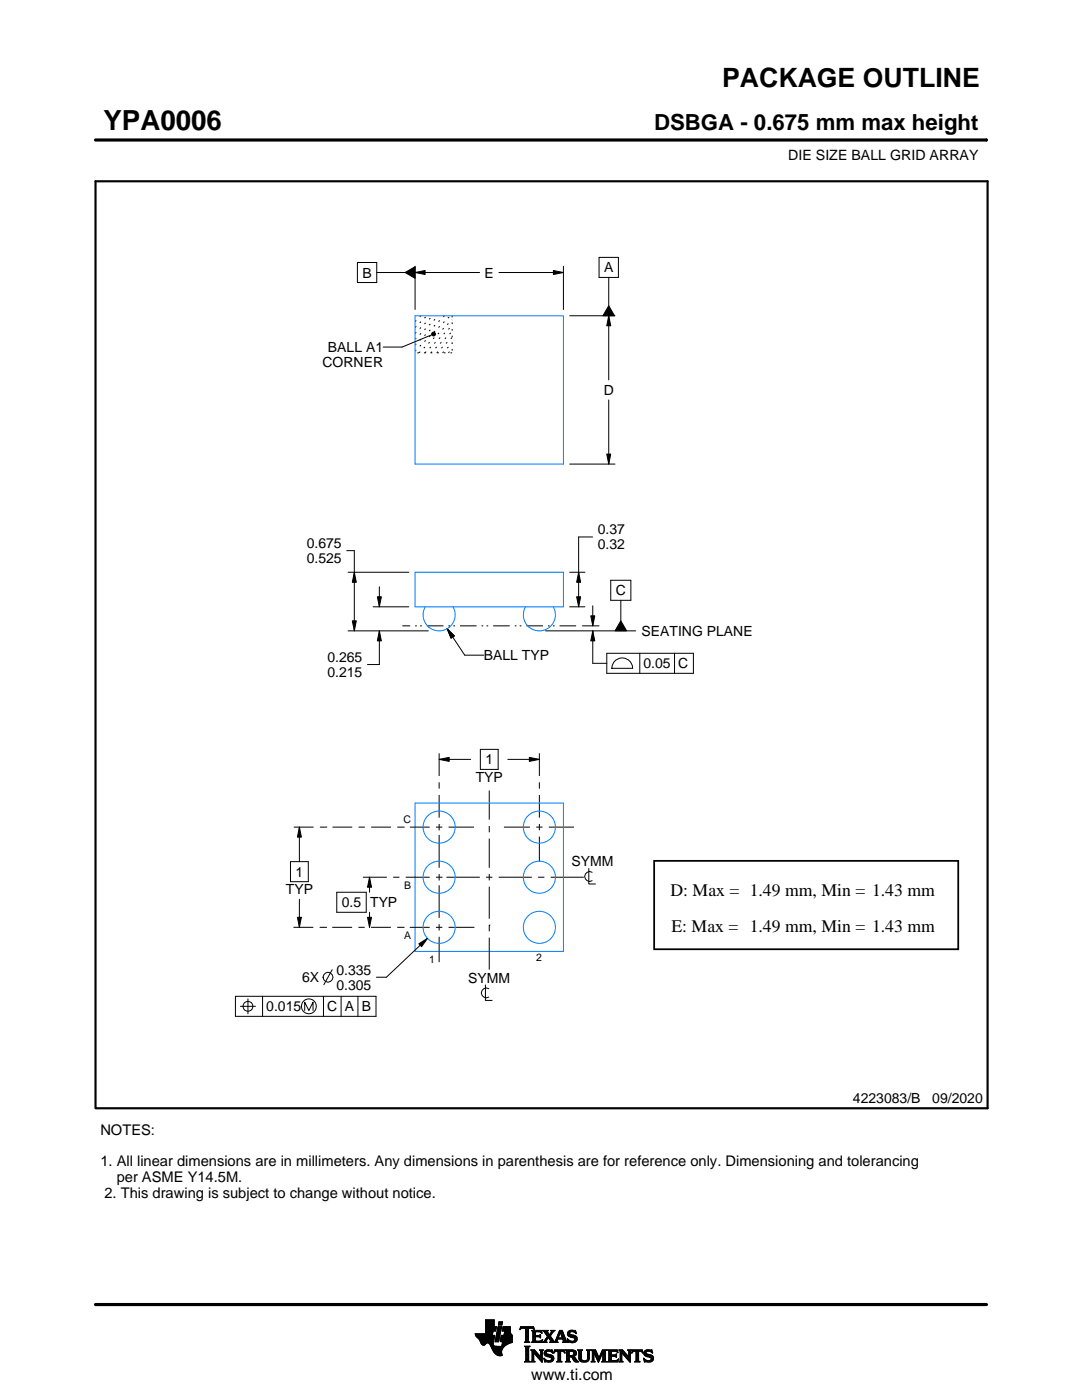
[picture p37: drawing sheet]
<svg xmlns="http://www.w3.org/2000/svg" width="216mm" height="279mm" viewBox="0 0 216 279" stroke-linecap="round" stroke-linejoin="round" font-family="sans-serif">
<defs><g id="words">
<text font-size="5.5" x="20.6" y="26">YPA0006</text>
<text font-size="5.3" x="144.1" y="17.4">PACKAGE OUTLINE</text>
<text font-size="4.4" x="130.5" y="26">DSBGA - 0.675 mm max height</text>
<g font-size="3.5">
<text x="133.8" y="178.9">D: Max = 1.49 mm, Min = 1.43 mm</text>
<text x="134" y="185.9">E: Max = 1.49 mm, Min = 1.43 mm</text>
</g>
<text font-size="3.2" x="106" y="275.3">www.ti.com</text>
<g font-size="2.9">
<text x="20" y="226.5">NOTES:</text>
<text x="20" y="232.8">1. All linear dimensions are in millimeters. Any dimensions in parenthesis are for reference only. Dimensioning and tolerancing</text>
<text x="20.8" y="239.1">2. This drawing is subject to change without notice.</text>
<text x="23.3" y="235.9">per ASME Y14.5M.</text>
</g>
<g font-size="2.8">
<text x="157.3" y="32">DIE SIZE BALL GRID ARRAY</text>
<text x="72.3" y="55.4">B</text>
<text x="96.7" y="55.4">E</text>
<text x="120.5" y="54.4">A</text>
<text x="65.4" y="70.3">BALL A1</text>
<text x="64.4" y="73.3">CORNER</text>
<text x="120.5" y="78.8">D</text>
<text x="119.3" y="106.7">0.37</text>
<text x="61.2" y="109.4">0.675</text>
<text x="61.2" y="112.4">0.525</text>
<text x="119.3" y="109.7">0.32</text>
<text x="122.9" y="118.8">C</text>
<text x="96.5" y="131.8">BALL TYP</text>
<text x="128" y="126.9">SEATING PLANE</text>
<text x="65.3" y="132.1">0.265</text>
<text x="65.3" y="135.1">0.215</text>
<text x="128.4" y="133.4">0.05 C</text>
<text x="96.8" y="152.6">1</text>
<text x="94.9" y="156.1">TYP</text>
<text x="114.1" y="172.9">SYMM</text>
<text x="57" y="178.5">TYP</text>
<text x="59" y="175">1</text>
<text x="68.2" y="181.1">0.5 TYP</text>
<text x="60.3" y="196">6X</text>
<text x="67.1" y="194.5">0.335</text>
<text x="67.1" y="197.5">0.305</text>
<text x="93.4" y="196.2">SYMM</text>
<text x="53.1" y="201.8">0.015</text>
<text x="65.3" y="201.8">C A B</text>
<text x="170.2" y="220.2">4223083/B</text>
<text x="186" y="220.2">09/2020</text>
</g>
<g font-size="2.1">
<text x="80.5" y="164.2">C</text>
<text x="80.6" y="177.4">B</text>
<text x="80.6" y="187.4">A</text>
<text x="107" y="191.8">2</text>
<text x="85.6" y="192.2">1</text>
</g>
<text font-size=".3" x="102.4" y="28">SCALE 9.000</text>
</g></defs>
<g fill="none" stroke="#000" stroke-width=".2">
<path d="M19.1 27.9h177.7M196.8 27.7v.5M71.3 52.4h3.9v4h-3.9zM75.2 54.4h5.6M80.8 54.4l2-1.2v2.3zM82.8 54.4l2-.4v.8zM82.8 53.1v8.7M82.8 54.4h12.9M99.6 54.4h12.8M110.4 54l2 .4-2 .4zM112.4 53.1v8.7M119.5 51.4h3.9v4h-3.9z"/>
<path d="M121.5 55.4v5.6M86.1 66.8l-5.9 2.5h-3.8M86.2 66.5l.2-.2 .4 .1 .1 .3-.1 .3-.4 .1-.2-.3zM113.7 63h9M121.5 63l.4 2h-.8zM121.5 63v12.8M121.5 79.8v12.8M121.5 61l1.1 2h-2.3zM113.7 92.6h9M121.1 90.6h.8l-.4 2zM69.2 109.9h1.5v16M69.4 114.2h12.2"/>
<path d="M70.7 114.2l.4 2h-.8zM75.3 119.1h.8l-.4 2zM75.7 117.1v4M113.7 114.2h3M115.1 119.1h.8l-.4 2zM115.5 114.2l.4 2h-.8zM118.3 107.2h-2.8v13.9M121.9 115.8h4v4h-4zM123.9 119.8v4.1M69.4 125.9h16.1M70.3 123.9h.8l-.4 2zM74.4 121.1h7.2"/>
<path d="M75.7 125.9l.4 2h-.8zM75.7 125.9v6.7h-2.4M89.2 125.5l1.5 1.4-.7 .5zM89.2 125.5l3.5 5.3h3.8M108.9 125.9h18M113.7 121.1h3M116.2 124.9h3.3M117.9 122.9h.8l-.4 2zM118.3 125.9l.4 2h-.8zM118.3 125.9v6.5h2.8M118.3 120.9v4M121.1 130.4h17.3v4h-17.3z"/>
<path d="M122.5 132.1a2.08 2.08 0 0 1 2.3-.7 2.08 2.08 0 0 1 1.4 2h-4.1l.1-.6zM123.9 123.9l1.1 2h-2.3zM127.7 130.4v4M134.6 130.4v4M87.6 151.6l2-.4v.8zM87.6 151.6h6.3M87.6 150.3v4.6M87.6 156.1v1.3M87.6 158.6v4.6M95.8 149.6h3.6v4h-3.6zM97.6 157.8v5.8M101.3 151.6h6.3"/>
<path d="M105.6 151.2l2 .4-2 .4zM107.6 150.3v4.6M107.6 156.1v1.3M107.6 158.6v4.6M58 172h3.5v4h-3.5zM58.6 165.1h4M59.7 165.1l.4 2h-.8zM59.7 165.1v6.9M59.7 179.5v5.6M63.8 165.1h1.3M65.1 165.1h.1M66.3 165.1h4"/>
<path d="M67.2 178.1h5.9v4h-5.9zM71.6 165.1h1.2M72.4 175.1h4.8M73.7 175.1l.4 2h-.8zM73.7 175.1v3M74.1 165.1h3.9M78.4 175.1h1.3M79.3 165.1h1.2M80.5 165.1h.1M81 175.1h4.7M81.8 165.1h3.9M87 175.1h1.3"/>
<path d="M87 165.1h1.3M87.6 164.4v1.3M87.6 166.6v6.6M87.6 174.4v1.3M87.6 176.7v6.5M89.1 175.1h6.6M89.5 165.1h5.1M97 175.1h1.3M97.6 164.8v1.3M97.6 167.4v5.8M97.6 174.4v1.3M97.6 177v6.4"/>
<path d="M99.5 175.1h6.6M100.6 165.1h5.1M107 165.1h1.3M107.4 175.1h1.2M107.6 164.4v1.3M107.6 167v5M109.5 165.1h5M109.9 175.1h6.6M117.5 173.3v3.1h1.3M118.2 174.1a.98 .98 0 0 0-1.5 .8 .98 .98 0 0 0 1.5 .9M47 198.8h28v4h-28zM49.5 199.3v3"/>
<path d="M52.4 198.8v4M58.6 185.1h3.9M59.3 183.1h.8l-.4 2zM63.8 185.1h1.2M64.5 198.8v4M65 185.1h.1M66.3 193.5l-1.7 3M66.3 185.1h4M68.1 198.8v4M71.4 198.8v4M71.5 185.1h1.3M73.3 183.1h.8l-.4 2z"/>
<path d="M73.7 182.1v3M74 185.1h4M79.3 185.1h1.2M80.5 185.1h.1M81.8 185.1h3.9M83.6 188.4l1.7-1.1-1.2 1.6zM85.3 187.3l-8.2 7.7h-2M87 185.1h1.3M87.6 184.4v1.3M87.6 187v5M89.5 185.1h5.2M96.9 196.6v3.1h1.3"/>
<path d="M97.5 197.3a.98 .98 0 0 0-1.5 .9 .98 .98 0 0 0 1.5 .8M97.6 184.6h.1M97.6 184.6v1.3M97.6 187.1v6.4M48 200.8h3M60.8 201.7v-1.7l.8 1.7 .9-1.7v1.7M94.8 266.2h3.5M94.8 266.3h3.5M94.9 266.4h3.3M94.9 266.5h3.8l-.2 1.2M94.9 266.5h3.8M95 266.6h3.7"/>
<path d="M95 266.7h3.7M95.1 266.8h3.6M95.2 266.9h3.4M95.3 267h3.3M95.4 267.1h3.2M95.5 267.2h3.1M95.6 267.3h3M95.7 267.4h2.8M95.7 267.5h2.8M95.8 267.6h2.7M95.8 267.7h2.7M95.9 267.8h2.6"/>
<path d="M95.9 267.9h2.5M95.9 268h2.5M96 268h1.1M96 268.1h1M96.1 268.2h.8M96.1 268.3h.7M96.2 268.4h.6M96.3 268.4h.4M96.9 266.1h1.4M96.9 266h1.4M96.9 265.9h1.4M96.9 265.8h1.5"/>
<path d="M96.9 265.7h1.5M96.9 264.7l2.2 .1-.2 .9h-.5l-.2 .8M96.9 265.6h2M96.9 265.5h2M96.9 265.4h2M96.9 265.3h2.1M96.9 265.2h2.1M96.9 265.1h2.1M96.9 265h2.1M96.9 264.9h2.1M96.9 264.8h2.2M96.9 264.6h1.7"/>
<path d="M96.9 264.5h1.7M96.9 264.4h1.7M96.9 264.3h1.7M96.9 264.2h1.7M96.9 264.1h1.7M96.9 264h1.7M96.9 263.9h1.7M96.9 263.8h1.7M96.9 263.7h1.7M96.9 263.6h1.7M96.9 263.5h1.7M96.9 263.4h1.7"/>
<path d="M97.5 268h.9M97.6 268.1h.8M97.7 268.2h.7M97.7 268.3h.7M97.8 268.4h.6M97.9 268.5h.6M97.9 268.6h.7M98 268.7h1.1M98 268.8h2.6M98 268.8h2.5M98.1 268.9h2.3M98.1 269h2.3"/>
<path d="M98.1 269.1h2.2M98.2 269.2h2.1M98.2 269.2h2M98.2 269.3h2M98.3 269.4h1.9M98.3 269.5h1.8M98.4 269.6h1.7M98.4 268v.4l.3 .2 2 .1M98.5 269.7h1.6M98.5 267.7l-.1 .3M98.5 269.8h1.6M98.6 269.9h1.5"/>
<path d="M98.6 264.8v-1.4h-1.7v2.8h-2.1l.1 .3 .7 .8 .7 1.1 .3 .1 .6-.5 .4 .1 1 1.8 .8 .6h.8l-.1-1 .8-1M98.6 270h1.5M98.7 270h1.4M98.8 270.1h1.3M98.8 267.7h.7M98.8 267.6h.7M98.8 267.5h.7M98.9 270.2h1.2M98.9 267.4h.7M98.9 267.3h.7M98.9 267.2h.7M98.9 267.1h.7"/>
<path d="M98.9 267h.7M98.9 270.3h1.3M99 266.9h.6M99 266.9h.7M99 266.8h.7M99 266.7h.7M99 266.6h.7M99 266.5h.7M99.1 270.4h1.1M99.1 266.4h.7M99.1 266.3h.7M99.1 266.2h.7"/>
<path d="M99.1 266.1h.7M99.1 266h.7M99.2 265.9h.7M99.2 265.8h.7M99.2 270.4h1M99.2 265.7h.7M99.2 265.6h.7M99.2 265.5h.7M99.3 265.4h.6M99.3 265.4h.7M99.3 265.3h.7M99.3 265.2h.7"/>
<path d="M99.3 265.1h.7M99.3 265h.7M99.4 270.5h.8M99.4 264.9h.7M99.4 264.8h.7M99.4 264.8h.7l-.6 3h-.7zM99.4 264.5l.2-.7h.7l-.2 .7h-.7M99.5 264.4h.6M99.5 264.3h.7M99.5 264.2h.7M99.5 264.1h.7M99.5 264h.7"/>
<path d="M99.5 263.9h.7M99.6 263.8h.7M99.8 270.6h.1M99.8 267.7h2.4M99.8 267.6h2.4M99.8 267.5h2.4M99.9 267.4h2.3M99.9 267.3h2.3M99.9 267.2h2.3M99.9 267.1h2.3M99.9 267h2.3M99.9 266.9h2.3"/>
<path d="M100 266.9h2.2M100 266.8h2.2M100 266.7h2.2M100 266.6h2.2M100 266.5h2.2M100.1 268.6h.7M100.2 268.5h.7M100.2 268.4h.8M100.2 268.4h.9M100.2 268.3h1M100.2 268.2h1.2M100.2 265.6h1.6"/>
<path d="M100.2 268.1h1.4M100.2 265.5h1.6M100.2 268h1.6M100.3 265.4h1.5M100.3 268h1.7M100.3 267.9h1.9M100.3 265.3h1.5M100.3 267.8h1.9M100.3 265.2h1.5M100.3 265.1h1.5M100.3 265h1.5M100.4 264.9h1.4"/>
<path d="M100.4 264.8h1.4M100.6 266.5l.1-.8h-.5l.2-.9h1.4l.1 1.1 .3 .6v1.4l-1.3 .6M100.6 266.4h1.5M100.6 266.3h1.4M100.6 266.2h1.4M100.6 266.1h1.3M100.7 266h1.2M100.7 265.9h1.2M100.7 265.8h1.1M100.7 265.7h1.1M102.2 266.5h-2.2l-.2 1.1 .5 .2-.2 .9M103.7 265.3h.1"/>
<path d="M103.8 265.2h.2M103.8 265h2.8M103.8 264.9h2.7M103.9 264.8h2.6M104.7 267.8h1M104.7 271.8h1.1M104.7 268.7h1M104.8 267.7h.7M104.8 271.7h.8M104.9 265.2h.6M104.9 268.9h.6M104.9 267.6h.6"/>
<path d="M104.9 267.5l-.2 .3M104.9 267.5h.6M104.9 267.4h.6M104.9 267.3h.6M104.9 267.2h.6M104.9 267.1h.6M104.9 267h.6M104.9 266.8h.6M104.9 266.7h.6M104.9 266.6h.6M104.9 266.5h.6M104.9 266.4h.6"/>
<path d="M104.9 266.3h.6M104.9 266.2h.6M104.9 266.1h.6M104.9 265.9h.6M104.9 265.8h.6M104.9 265.7h.6M104.9 265.6h.6M104.9 265.5h.6M104.9 265.4h.6M104.9 265.3h.6M104.9 271.5h.6M104.9 269h.6"/>
<path d="M104.9 271.4h.6M104.9 271.4v-2.4l-.2-.4h1.1l-.3 .4v2.4M104.9 271.4l-.2 .4h1.1l-.3-.4M104.9 271.3h.6M104.9 271.2h.6M104.9 271.1h.6M104.9 271h.6M104.9 270.9h.6M104.9 270.8h.6M104.9 270.6h.6M104.9 270.5h.6M104.9 270.4h.6"/>
<path d="M104.9 270.3h.6M104.9 270.2h.6M104.9 270.1h.6M104.9 270h.6M104.9 269.9h.6M104.9 269.8h.6M104.9 269.6h.6M104.9 269.5h.6M104.9 269.4h.6M104.9 269.3h.6M104.9 269.2h.6M104.9 269.1h.6"/>
<path d="M105.5 267.5l.2 .3M105.5 267.5v-2.3l.7-.1 .4 .3-.1-.6h-2.6l-.1 .6 .4-.3 .7 .1v2.3M105.7 267.8h-1M105.9 271.8h.8M105.9 269.4h.8M106.1 269.5h.7M106.1 267.8h2M106.1 271.7h.5M106.2 269.6h.7M106.2 271.5h.3M106.2 265.6h1.8M106.2 269.8h.8"/>
<path d="M106.2 271.4h.3M106.2 271.4l-.3 .4h.8l-.2-.4M106.2 271.3h.3M106.2 271.2h.3M106.2 271.1h.3M106.2 271h.3M106.2 270.9h.3M106.2 270.8h.3M106.2 270.6h.3M106.2 270.5h.3M106.2 270.4h.3M106.2 270.3h.3"/>
<path d="M106.2 270.2h.3M106.2 270.1h.3M106.2 270h1M106.2 269.9h.9M106.2 269.8v1.6M106.2 269.8l-.3-.4h.8l1.2 1.4M106.3 267.7h1.8M106.3 265.7h1.8M106.3 267.6h.6M106.3 265.8h.6M106.3 267.5l-.2 .3M106.3 267.5h.5"/>
<path d="M106.3 267.4h.5M106.3 267.3h.5M106.3 267.2h.5M106.3 267.1h.5M106.3 267h.5M106.3 266.8h.5M106.3 266.7h1.6M106.3 266.6h1.6M106.3 266.5h.5M106.3 266.4h.5M106.3 266.3h.5M106.3 266.2h.5"/>
<path d="M106.3 266.1h.5M106.3 265.9h.5M106.4 265.2h.2M106.5 270h.1M106.5 270v1.4M106.5 265.3h.1M106.6 270.1h.7M106.7 270.2h.7M106.8 270.3h.7M106.8 265.9l.2-.1h.6l.6 .2-.2-.5h-1.9l.2 .3v1.7M106.8 265.9v.6h.8l.3-.2v.7M106.9 270.4h.7"/>
<path d="M107 270.5h.7M107.1 270.6h.7M107.2 270.8h1M107.3 270.9h.9M107.4 271h.8M107.5 271.1h.7M107.6 271.2h.6M107.6 266.5h.3M107.7 271.3h.5M107.7 269.4h.7M107.7 266.8h.2M107.7 267.6h.5"/>
<path d="M107.8 266.4h.1M107.8 271.4h.4M107.8 267h.1M107.8 265.8h.3M107.8 269.5h.5M107.9 271.5h.3M107.9 269.6h.3M107.9 267l-.3-.2h-.8l.1 .8h.9l.5-.2M107.9 269.8h.3M107.9 270.6h.3M107.9 270.5h.3M107.9 270.4h.3"/>
<path d="M107.9 270.3h.3M107.9 270.2h.3M107.9 270.1h.3M107.9 270h.3M107.9 269.9h.3M107.9 269.8v1M107.9 269.8l-.2-.4h.7l-.2 .4M108 271.7h.2M108 265.9h.1M108 267.5h.2M108.1 271.8h.1M108.1 266.1h.1"/>
<path d="M108.2 267.4h.1M108.2 269.8v2.1l-1.7-1.9M108.2 267.8h.9M108.3 267.4l-.2 .5-2-.1M108.3 265.6h1M108.5 267.7h.5M108.5 271.1l.8 .4h.5l.2-.1-.1-.4-1-.4-.3-.3 .1-.7 .7-.2 .6 .1 .2-.1 .1 .6-.9-.3-.3 .1-.1 .3 1.3 .4 .2 .6M108.5 271.1h.1M108.5 265.7h.7M108.5 271.2h.2M108.6 271.3h.2M108.6 270.1h.4"/>
<path d="M108.6 270h.4M108.6 270.2h.6M108.6 267.6h.4M108.6 271.4h.4M108.6 269.9h.4M108.6 270.3h1M108.6 265.8h.7M108.6 271.5h.8M108.6 269.8h.5M108.7 271.7h1.5M108.7 270.4h1.3M108.7 267.5h.3"/>
<path d="M108.7 271.8h.1M108.7 265.9h.6M108.7 269.6h1.5M108.8 267.4h.3M108.8 270.5h1.5M108.8 266.1h.6M108.8 269.5h1.4M108.8 267.3h.4M108.9 266.2h.6M108.9 267.2h.4M108.9 266.3h.6M108.9 270.6h1.5"/>
<path d="M109 267.1h.3M109 266.4h1M109.1 271.8h.9M109.1 269.4h.7M109.1 267h.9M109.1 266.5h.8M109.1 267.8h-.9M109.2 266.8h.8M109.2 266.6h.6M109.2 266.7h.7M109.2 266.7l-.6 .9-.4 .2M109.3 270.8h1.1"/>
<path d="M109.5 267.1h.6M109.6 267.2h.6M109.7 271.5h.7M109.7 267.3h.6M109.7 267.8l.2-.2-.5-.7-.4 .8 .1 .1M109.7 267.8h1.6M109.7 266.3h.4M109.7 267.4h.6M109.8 270.9h.7M109.8 266.2h.3M109.8 266.6l.9 1.2 1-2.3h.5l.8 2.1 .3 .2M109.8 267.5h.6"/>
<path d="M109.9 266.1h.3M109.9 269.8h.4M109.9 267.6h.6M109.9 267.7h.7M109.9 271.4h.5M109.9 265.9h.4M110 271h.5M110 265.6h.7M110 265.9l-.4 .5-.4-.6 .2-.3h-1.1l.9 1.2M110 265.9l.1-.2-.2-.2h.8l-.9 1.1M110 271.3h.5M110 265.8h.4"/>
<path d="M110 271.1h.5M110 271.2h.5M110.1 269.4h.1M110.1 265.7h.4M110.1 269.9h.2M110.2 270h.1M110.5 270h.1M110.5 269.9h.2M110.5 271.1l-.2 .5-.8 .3-.6-.2-.2 .1-.2-.7M110.5 269.8h.3M110.6 269.6h2.1M110.6 269.5h2"/>
<path d="M110.6 269.4h2M110.7 267.7h.5M110.8 267.6h.4M110.9 267.5h.3M110.9 267.4h.3M111 267.3h.3M111 267.2h1.8M111 267.1h1.8M111.1 267h.3M111.1 271.8h1M111.1 266.8h.4M111.2 266.7h.3"/>
<path d="M111.2 267.5l.1-.2h1l.1 .2M111.2 267.5v.3h.1M111.2 266.6h.3M111.3 266.5h.3M111.3 271.7h.6M111.3 266.4h.3M111.3 271.5h.6M111.3 267.8h-1.6M111.3 269.8h.6M111.4 266.3h.3M111.4 271.4h.5M111.4 271.4l-.1-1.7h-.4l-.4 .4 .2-.7h1.9l.1 .7-.3-.4h-.5v1.7"/>
<path d="M111.4 270.5h.5M111.4 270.4h.5M111.4 270.3h.5M111.4 270.2h.5M111.4 270.1h.5M111.4 270h.5M111.4 269.9h.5M111.4 271.4l-.3 .4h1l-.2-.4M111.4 271.3h.5M111.4 271.2h.5M111.4 271.1h.5M111.4 271h.5"/>
<path d="M111.4 270.9h.5M111.4 270.8h.5M111.4 270.6h.5M111.4 266.2h.3M111.4 266.1h.4M111.5 265.9h.9M111.5 265.8h.8M111.6 265.7h.7M111.6 265.6h.6M111.8 265.9l.4 1.1h-.8zM111.9 266.1h.5M111.9 266.2h.5"/>
<path d="M111.9 266.3h.6M112 266.4h.5M112 266.5h.6M112.1 266.6h.5M112.1 266.7h.6M112.1 266.8h.6M112.2 267h.5M112.2 267.8h1.1M112.3 267.3h.6M112.3 267.4h.6M112.4 267.5h.6M112.4 267.5v.3h-.2"/>
<path d="M112.4 269.8h.3M112.4 267.6h.6M112.4 267.7h.7M112.6 269.9h.1M112.6 270h.2M112.8 271.8h1M112.8 269.4h1.6M113 269.5h1.7M113 271.7h.7M113 269.6h1.9M113 271.5h.6M113 269.8h.6"/>
<path d="M113 271.4h.6M113 271.4l-.2 .4h1l-.2-.4M113 271.3h.6M113 271.2h.6M113 271.1h.6M113 271h.6M113 270.9h.6M113 270.8h1.5M113 270.6h1.6M113 270.5h1.8M113 270.4h.6M113 270.3h.6"/>
<path d="M113 270.2h.6M113 270.1h.6M113 270h.6M113 269.9h.6M113 269.8v1.6M113 269.8l-.2-.4h1.4l.6 .2 .2 .3v.4l-.2 .3-.4 .1M113.2 267.3h.2M113.2 267.4h.3M113.2 266.2h.5M113.2 266.3h.6M113.2 266.1h.5M113.3 267.5h.3"/>
<path d="M113.3 267.8h-1.1M113.3 266.4h.9M113.3 265.9h.4M113.3 267.6h.6M113.3 266.5h1.3M113.3 267.7h1.6M113.3 265.8h.5M113.3 267.8h.2M113.4 266.6h1.5M113.4 265.7h1.5M113.4 265.7l.5-.2 .7 .1 .2-.1 .1 .7-.7-.4h-.4l-.1 .3 .1 .2 .9 .2 .4 .3 .1 .5-.3 .5-.6 .2-.7-.2-.2 .1-.2-.7 .9 .5 .5-.1 .1-.3-.2-.3-1.1-.4-.2-.4zM113.5 266.7h1.5"/>
<path d="M113.5 265.6h1.4M113.6 271.4v-.6h.4l.7 1h.8M113.6 269.9l.1-.2 .7 .2v.4l-.4 .2M113.6 269.9v.6M113.7 267.8h1.1M113.8 266.8h1.3M113.8 265.5h.6M114 268h.4M114.1 270.9h.6M114.2 271h.6M114.2 271.1h.7M114.3 271.2h.6"/>
<path d="M114.3 267h.8M114.3 269.8h.7M114.3 270.4h.6M114.4 271.3h.6M114.4 270.7l1.1 1.1M114.4 270.7h.1M114.4 271.4h.7M114.4 269.9h.6M114.4 270.3h.6M114.5 267.6h.5M114.5 270.2h.5M114.5 270h.5"/>
<path d="M114.5 265.8h.4M114.5 270.1h.5M114.5 271.5h.7M114.6 271.7h.7M114.6 267.1h.6M114.6 267.5h.5M114.7 267.2h.5M114.7 267.4h.5M114.7 265.9h.3M114.7 267.3h.5M114.7 271.8h.8M114.8 266.1h.2"/>
<path d="M114.9 266.2h.1M115.3 269.4h.9M115.4 269.5h.7M115.5 269.6h.5M115.5 269.8h.5M115.5 269.8v1.4l.4 .5 .6 .2 .7-.1 .3-.3 .1-.5M115.5 271h.5M115.5 270.9h.5M115.5 270.8h.5M115.5 270.6h.5M115.5 270.5h.5M115.5 270.4h.5"/>
<path d="M115.5 270.3h.5M115.5 270.2h.5M115.5 270.1h.5M115.5 270h.5M115.5 269.9h.5M115.5 269.8l-.2-.4h.9l-.2 .4M115.5 271.1h.5M115.5 271.2h.5M115.5 271.3h.6M115.6 271.4h.6M115.7 271.5h.8M115.8 271.7h1.5"/>
<path d="M116 271l.2 .4 .5 .2 .4-.2 .2-.4M116 269.8v1.2M116 271.8h1.1M116.8 271.5h.6M117 269.4h.8M117.1 271.4h.4M117.2 269.5h.5M117.2 271.3h.4M117.2 269.6h.4M117.2 271.2h.4M117.2 271.1h.4M117.3 269.8h.3"/>
<path d="M117.3 271h.3M117.3 270.9h.3M117.3 270.8h.3M117.3 270.6h.3M117.3 270.5h.3M117.3 270.4h.3M117.3 270.3h.3M117.3 270.2h.3M117.3 270.1h.3M117.3 270h.3M117.3 269.9h.3M117.6 269.8l.2-.4h-.8l.2 .3 .1 1.3"/>
<path d="M117.6 269.8v1.2M118 271.8h.7M118 269.4h.8M118.1 269.5h.8M118.1 271.7h.5M118.2 269.6h.7M118.2 271.5h.3M118.2 269.8h.8M118.2 271.4h.3M118.2 269.8l-.2-.4h.8l.7 1.6 .7-1.6h.9l-.3 .4M118.2 271.4l-.2 .4h.7l-.2-.4M118.2 271.3h.3"/>
<path d="M118.2 271.2h.3M118.2 271.1h.3M118.2 271h.3M118.2 270.9h.3M118.2 270.8h.3M118.2 270.6h.3M118.2 270.5h.3M118.2 270.4h.3M118.2 270.3h.3M118.2 270.2h.3M118.2 270.1h.3M118.2 270h.9"/>
<path d="M118.2 269.9h.8M118.2 269.8v1.6M118.6 270.1h.5M118.6 270.2h.6M118.7 270.3h.5M118.7 270.4h.6M118.8 270.5h.5M118.8 270.6h.6M118.9 270.8h.5M118.9 270.9h.6M119 271h.8M119 271.1h.8"/>
<path d="M119.1 271.2h.6M119.1 271.3h.6M119.2 271.4h.4M119.2 271.5h.4M119.3 271.7h.2M119.3 271.8h.2M119.6 270.9h.3M119.6 270.8h.3M119.7 270.6h.3M119.7 270.5h.3M119.8 270.4h.3M119.8 270.3h.3"/>
<path d="M119.9 270.2h.3M119.9 270.1h.3M120 270h.8M120 269.9h.8M120 269.8h.8M120.1 271.8h1M120.1 269.6h.7M120.1 269.5h.8M120.2 269.4h.9M120.2 271.7h.7M120.3 271.5h.5M120.3 271.4h.5"/>
<path d="M120.3 271.4l-.2 .4h1l-.3-.4M120.3 271.4v-1.5l-.9 2-.9-2v1.5M120.3 271.3h.5M120.3 271.2h.5M120.3 271.1h.5M120.3 271h.5M120.3 270.9h.5M120.3 270.8h.5M120.3 270.6h.5M120.3 270.5h.5M120.3 270.4h.5M120.3 270.3h.5"/>
<path d="M120.3 270.2h.5M120.3 270.1h.5M120.8 269.8v1.6M121.2 271.8h2M121.2 269.4h1.9M121.4 269.5h1.8M121.4 271.7h1.9M121.5 269.6h1.7M121.5 271.5h1.8M121.5 269.8h.5M121.5 271.4h.5M121.5 269.8l-.3-.4h1.9l.2 .6"/>
<path d="M121.5 269.9h.5M121.5 269.8v1.6M121.5 271.3h.5M121.5 271.2h.5M121.5 271.1h.5M121.5 271h.5M121.5 270.9h.5M121.5 270.8h.5M121.5 270.6h1.5M121.5 270.5h1.5M121.5 270.4h1.5M121.5 270.3h.5"/>
<path d="M121.5 270.2h.5M121.5 270.1h.5M121.5 270h.5M122.6 270.4l.4-.2v.7l-.2-.2h-.8v.7l.2 .1M122.9 270.8h.1M122.9 270.3h.1M123 269.8h.3M123.1 271.4h.3M123.2 269.9h.1M123.3 270h.1M123.3 270l-.4-.3h-.8l-.1 .7M123.3 271.3h.1"/>
<path d="M123.4 271.2h.1M123.4 271.2l-.2 .6h-2l.3-.4M123.4 271.2l-.3 .3h-.4M123.5 271.8h.8M123.5 269.4h.7M123.6 269.5h.7M123.7 271.7h.5M123.7 269.6h.7M123.7 271.5h.4M123.7 269.8h.8M123.7 271.4h.4M123.7 271.4l-.2 .4h.8l-.2-.4"/>
<path d="M123.7 271.3h.4M123.7 271.2h.4M123.7 271.1h.4M123.7 271h.4M123.7 270.9h.4M123.7 270.8h.4M123.7 270.6h.4M123.7 270.5h.4M123.7 270.4h.4M123.7 270.3h.4M123.7 270.2h.4M123.7 270.1h.4"/>
<path d="M123.7 270h1M123.7 269.9h.9M123.7 269.8v1.6M123.7 269.8l-.2-.4h.7l1.2 1.4 .1-1M124.1 270v1.4M124.1 270h.1M124.2 270.1h.6M124.2 270.2h.7M124.3 270.3h.7M124.4 270.4h.7M124.5 270.5h.7M124.6 270.6h.7"/>
<path d="M124.7 270.8h1.1M124.8 270.9h1M124.9 271h.9M125 271.1h.8M125.1 271.2h.7M125.2 271.3h.6M125.2 269.4h.8M125.3 271.4h.5M125.4 269.5h.5M125.4 271.5h.4M125.4 269.6h.4M125.5 269.8h.3"/>
<path d="M125.5 269.8l-.3-.4h.8l-.2 .4M125.5 270.4h.3M125.5 270.3h.3M125.5 270.2h.3M125.5 270.1h.3M125.5 270h.3M125.5 269.9h.3M125.5 270.6h.3M125.5 270.5h.3M125.5 271.7h.3M125.6 271.8h.2M125.8 269.8v2.1l-1.7-1.9"/>
<path d="M126 270h.1M126.1 269.9h.1M126.1 269.8h.3M126.1 269.6h2.1M126.2 269.5h2M126.2 269.4h2M126.6 271.8h1.1M126.9 271.7h.6M126.9 271.5h.5M126.9 269.8h.5M126.9 271.4h.5M126.9 271.4v-1.7h-.5l-.3 .4 .1-.7h1.9l.2 .7-.4-.4h-.5v1.7"/>
<path d="M126.9 270.5h.5M126.9 270.4h.5M126.9 270.3h.5M126.9 270.2h.5M126.9 270.1h.5M126.9 270h.5M126.9 269.9h.5M126.9 271.4l-.3 .4h1.1l-.3-.4M126.9 271.3h.5M126.9 271.2h.5M126.9 271.1h.5M126.9 271h.5"/>
<path d="M126.9 270.9h.5M126.9 270.8h.5M126.9 270.6h.5M128 269.8h.3M128.1 269.9h.2M128.2 270h.1M128.4 271.1h.1M128.4 271.2h.2M128.5 271.3h.2M128.5 270.1h.4M128.5 270h.4M128.5 270.2h.6"/>
<path d="M128.5 271.4h.4M128.5 269.9h.4M128.5 270.3h1M128.5 271.5h.8M128.5 269.8h.5M128.6 271.7h1.5M128.6 270.4h1.3M128.6 271.8h.1M128.6 269.6h1.5M128.7 270.5h1.5M128.7 269.5h1.4M128.8 270.6h1.5"/>
<path d="M128.9 271.8h1M129 269.4h.7M129.1 270.8l-.6-.4 .1-.7 .5-.3 .8 .1 .2-.1 .1 .7-.8-.4-.4 .1-.1 .2 1.3 .5 .2 .6M129.1 270.8l.7 .2v.4l-.6 .1-.8-.4M129.2 270.8h1.1M129.6 271.5h.7M129.6 270.9h.8M129.8 269.8h.4M129.8 271.4h.5M129.9 271h.5M129.9 271.3h.5M129.9 271.1h.5"/>
<path d="M129.9 271.2h.5M129.9 269.4h.2M130 269.9h.2M130.1 270h.1M130.4 271.1l-.3 .5-.7 .3-.6-.2-.2 .1-.2-.7"/>
<circle cx="65.4" cy="195" r=".98"/>
<circle cx="49.5" cy="200.8" r=".99"/>
<circle cx="61.6" cy="200.8" r="1.49"/>
</g>
<g fill="#000">
<path d="M80.8 54.4l2-1.2v2.3zM82.8 54.4l2-.4v.8zM110.4 54l2 .4-2 .4zM86.2 66.5l.2-.2 .4 .1 .1 .3-.1 .3-.4 .1-.2-.3zM121.5 63l.4 2h-.8zM121.5 61l1.1 2h-2.3zM121.1 90.6h.8l-.4 2zM70.7 114.2l.4 2h-.8zM115.5 114.2l.4 2h-.8zM70.3 123.9h.8l-.4 2zM75.3 119.1h.8l-.4 2zM75.7 125.9l.4 2h-.8z"/>
<path d="M89.2 125.5l1.5 1.4-.7 .5zM115.1 119.1h.8l-.4 2zM117.9 122.9h.8l-.4 2zM118.3 125.9l.4 2h-.8zM123.9 123.9l1.1 2h-2.3zM87.6 151.6l2-.4v.8zM105.6 151.2l2 .4-2 .4zM59.7 165.1l.4 2h-.8zM73.7 175.1l.4 2h-.8zM59.3 183.1h.8l-.4 2zM73.3 183.1h.8l-.4 2zM83.6 188.4l1.7-1.1-1.2 1.6z"/>
</g>
<path d="M19.1 36.2h178v185h-178z" fill="none" stroke="#000" stroke-width=".43"/>
<path d="M19 27.9h177.8M19 260.3h177.8" fill="none" stroke="#000" stroke-width=".63"/>
<g fill="none" stroke="#000" stroke-width=".2" stroke-dasharray=".3 1" stroke-linecap="butt">
<path d="M82.8 64.2l1.2-1.2M82.8 65.4l2.4-2.4M82.8 66.5l3.5-3.5M82.8 67.7l4.7-4.7M82.8 68.9l5.9-5.9M82.8 70l7-7M83.6 70.4l6.6-6.6M84.8 70.4l5.4-5.4M86 70.4l4.2-4.2M87.1 70.4l3.1-3.1M88.3 70.4l1.9-1.9M89.5 70.4l.7-.7"/>
<path d="M90.2 63v7.4M90.2 70.4h-7.4"/>
</g>
<g fill="none" stroke="#0080ff" stroke-width=".2">
<path d="M82.8 63h29.6v29.6h-29.6zM82.8 114.2h29.6v6.9h-29.6zM84.9 121.1a3.2 3.2 0 0 0 2.7 4.8 3.2 3.2 0 0 0 2.8-4.8M104.9 121.1a3.2 3.2 0 0 0 2.7 4.8 3.2 3.2 0 0 0 2.8-4.8M82.8 160.3h29.6v29.6h-29.6z"/>
<circle cx="87.6" cy="165.1" r="3.2"/>
<circle cx="87.6" cy="175.1" r="3.2"/>
<circle cx="107.6" cy="165.1" r="3.2"/>
<circle cx="107.6" cy="175.1" r="3.2"/>
<circle cx="87.6" cy="185.1" r="3.2"/>
<circle cx="107.6" cy="185.1" r="3.2"/>
</g>
<path d="M115 124.9h-34.7" fill="none" stroke="#000" stroke-width=".2" stroke-dasharray="3.3 1 .3 .7 .3 1" stroke-linecap="butt"/>
<path d="M130.5 171.8h60.7v17.6h-60.7z" fill="none" stroke="#000" stroke-width=".35"/>
<use href="#words"/>
</svg>
